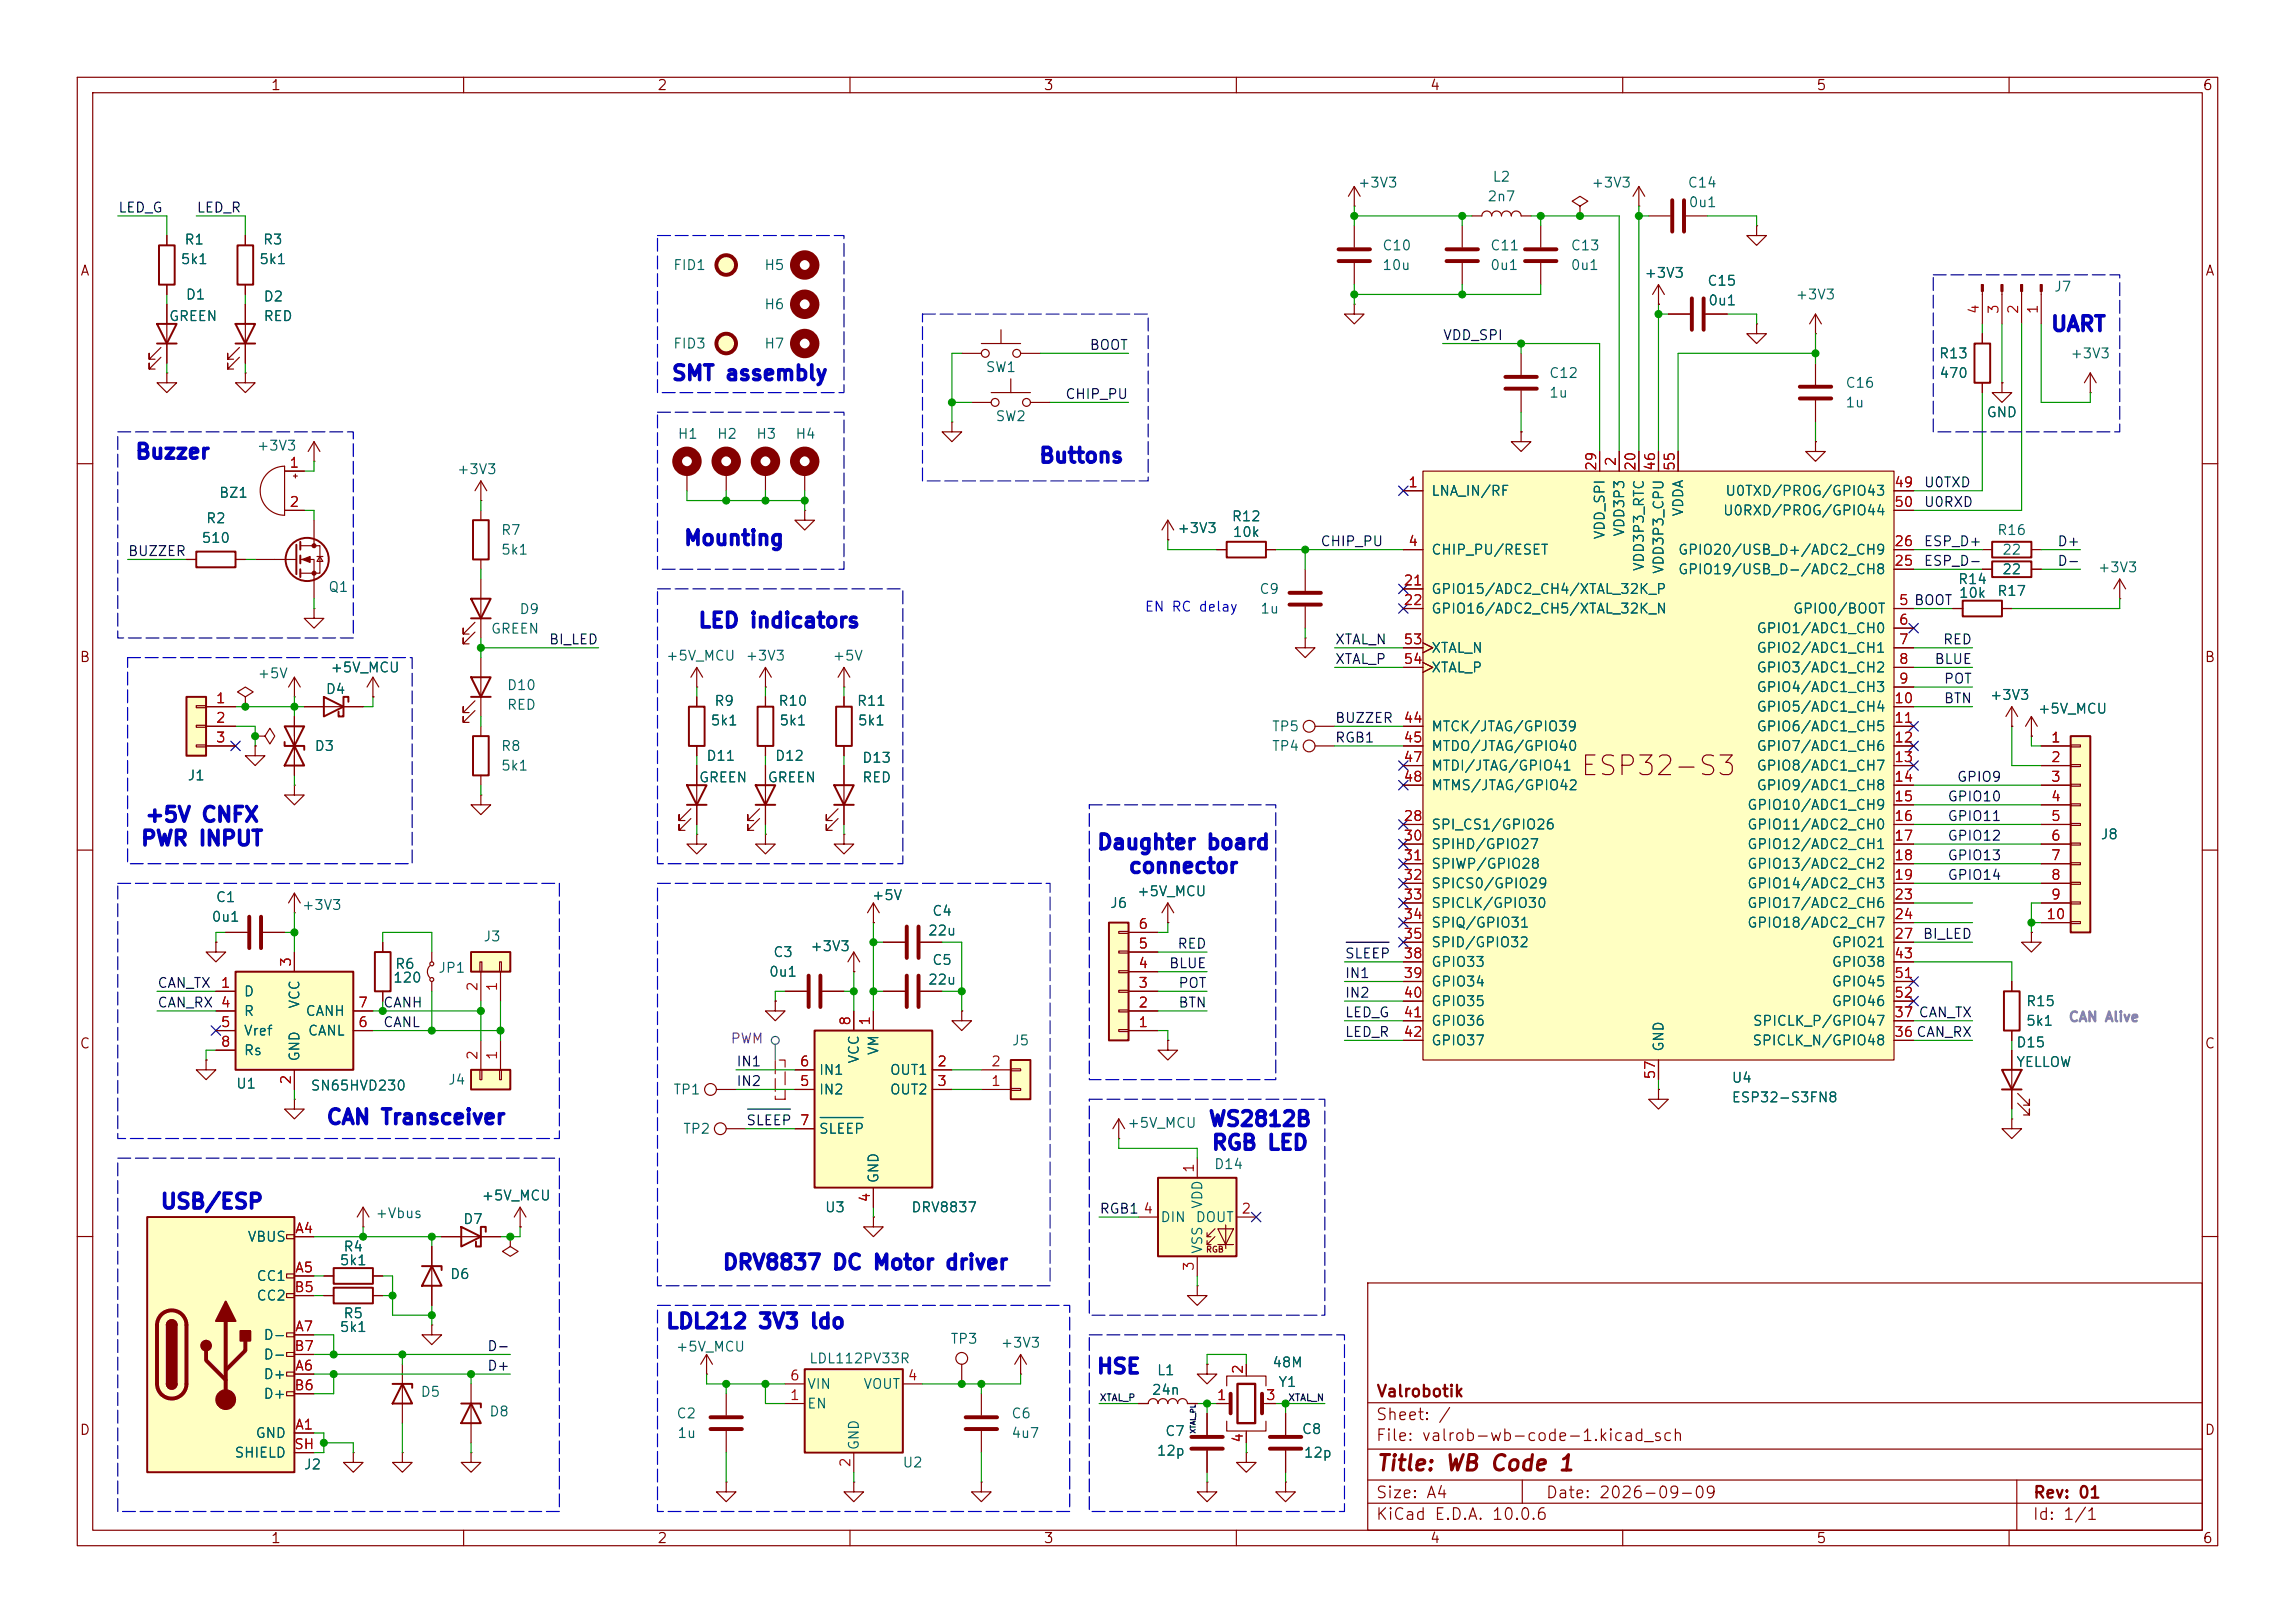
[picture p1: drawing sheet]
<svg xmlns="http://www.w3.org/2000/svg" width="297mm" height="210mm" viewBox="0 0 297 210" stroke-linecap="round" stroke-linejoin="round" font-family="sans-serif">
<defs><g id="words">
<text font-size="2.5" fill="#840000" x="204.3" y="101">ESP32-S3</text>
<text font-size="2" fill="#840000" x="178" y="190.8">Title: WB Code 1</text>
<g font-size="1.9" fill="#0000c2">
<text x="265.3" y="43.3">UART</text>
<text x="86.8" y="49.7">SMT assembly</text>
<text x="17.4" y="59.9">Buzzer</text>
<text x="134.4" y="60.4">Buttons</text>
<text x="88.4" y="71">Mounting</text>
<text x="90.3" y="81.7">LED indicators</text>
<text x="18.7" y="106.8">+5V CNFX</text>
<text x="18.1" y="109.9">PWR INPUT</text>
<text x="141.9" y="110.4">Daughter board</text>
<text x="145.9" y="113.5">connector</text>
<text x="42.1" y="146">CAN Transceiver</text>
<text x="156.3" y="146.2">WS2812B</text>
<text x="156.7" y="149.3">RGB LED</text>
<text x="20.7" y="156.9">USB/ESP</text>
<text x="93.4" y="164.8">DRV8837 DC Motor driver</text>
<text x="86.1" y="172.4">LDL212 3V3 ldo</text>
<text x="141.8" y="178.2">HSE</text>
</g>
<g font-size="1.5" fill="#840000">
<text x="178" y="184.1">Sheet: /</text>
<text x="178" y="181.1">Valrobotik</text>
<text x="178" y="186.8">File: valrob-wb-code-1.kicad_sch</text>
<text x="178" y="197">KiCad E.D.A. 10.0.6</text>
<text x="178" y="194.2">Size: A4</text>
<text x="200" y="194.2">Date: 2026-09-09</text>
<text x="263" y="197">Id: 1/1</text>
<text x="263" y="194.2">Rev: 01</text>
</g>
<g font-size="1.3" fill="#840000">
<text x="35" y="12">1</text>
<text x="85" y="12">2</text>
<text x="135" y="12">3</text>
<text x="185" y="12">4</text>
<text x="235" y="12">5</text>
<text x="285" y="12">6</text>
<text x="10.3" y="36">A</text>
<text x="285.3" y="36">A</text>
<text x="10.2" y="86">B</text>
<text x="285.2" y="86">B</text>
<text x="10.2" y="136">C</text>
<text x="285.2" y="136">C</text>
<text x="10.2" y="186">D</text>
<text x="285.2" y="186">D</text>
<text x="35" y="200">1</text>
<text x="85" y="200">2</text>
<text x="135" y="200">3</text>
<text x="185" y="200">4</text>
<text x="235" y="200">5</text>
<text x="285" y="200">6</text>
</g>
<g font-size="1.3" fill="#006464">
<text x="193.1" y="23.8">L2</text>
<text x="175.6" y="24.6">+3V3</text>
<text x="192.4" y="26.4">2n7</text>
<text x="205.9" y="24.6">+3V3</text>
<text x="218.3" y="24.6">C14</text>
<text x="218.4" y="27.1">0u1</text>
<text x="23.3" y="34.5">5k1</text>
<text x="23.8" y="32">R1</text>
<text x="33.5" y="34.5">5k1</text>
<text x="33.9" y="32">R3</text>
<text x="87" y="35.3">FID1</text>
<text x="98.8" y="35.3">H5</text>
<text x="178.8" y="32.7">C10</text>
<text x="178.8" y="35.3">10u</text>
<text x="192.8" y="32.7">C11</text>
<text x="192.8" y="35.3">0u1</text>
<text x="203.2" y="32.7">C13</text>
<text x="203.2" y="35.3">0u1</text>
<text x="21.8" y="41.9">GREEN</text>
<text x="24" y="39.1">D1</text>
<text x="34" y="39.3">D2</text>
<text x="34" y="41.9">RED</text>
<text x="98.8" y="40.3">H6</text>
<text x="212.7" y="36.3">+3V3</text>
<text x="220.9" y="37.3">C15</text>
<text x="221" y="39.8">0u1</text>
<text x="232.3" y="39.1">+3V3</text>
<text x="265.7" y="38">J7</text>
<text x="87" y="45.4">FID3</text>
<text x="98.8" y="45.4">H7</text>
<text x="250.8" y="46.7">R13</text>
<text x="267.8" y="46.7">+3V3</text>
<text x="127.5" y="48.5">SW1</text>
<text x="200.4" y="49.2">C12</text>
<text x="200.4" y="51.8">1u</text>
<text x="238.7" y="50.5">C16</text>
<text x="238.7" y="53">1u</text>
<text x="250.9" y="49.2">470</text>
<text x="33.1" y="58.6">+3V3</text>
<text x="87.6" y="57.1">H1</text>
<text x="92.7" y="57.1">H2</text>
<text x="97.8" y="57.1">H3</text>
<text x="102.9" y="57.1">H4</text>
<text x="128.7" y="54.8">SW2</text>
<text x="257" y="54.3">GND</text>
<text x="28.3" y="64.7">BZ1</text>
<text x="59.1" y="61.7">+3V3</text>
<text x="185.1" y="64.5">LNA_IN/RF</text>
<text x="223.2" y="64.5">U0TXD/PROG/GPIO43</text>
<text x="26" y="70.6">510</text>
<text x="26.6" y="68">R2</text>
<text x="64.8" y="69.5">R7</text>
<text x="152.3" y="69.3">+3V3</text>
<text x="159.3" y="67.8">R12</text>
<text x="159.4" y="69.8">10k</text>
<text x="208" y="69.9" transform="rotate(-90 208 69.9)">VDD_SPI</text>
<text x="210.5" y="69.5" transform="rotate(-90 210.5 69.5)">VDD3P3</text>
<text x="218.1" y="66.9" transform="rotate(-90 218.1 66.9)">VDDA</text>
<text x="222.9" y="67">U0RXD/PROG/GPIO44</text>
<text x="258.4" y="69.5">R16</text>
<text x="42.4" y="76.9">Q1</text>
<text x="64.8" y="72.1">5k1</text>
<text x="162.9" y="77.2">C9</text>
<text x="185.1" y="72.1">CHIP_PU/RESET</text>
<text x="185.1" y="77.2">GPIO15/ADC2_CH4/XTAL_32K_P</text>
<text x="213.1" y="74" transform="rotate(-90 213.1 74)">VDD3P3_RTC</text>
<text x="215.6" y="74.4" transform="rotate(-90 215.6 74.4)">VDD3P3_CPU</text>
<text x="217.1" y="74.6">GPIO19/USB_D-/ADC2_CH8</text>
<text x="217.1" y="72.1">GPIO20/USB_D+/ADC2_CH9</text>
<text x="253.3" y="75.9">R14</text>
<text x="253.4" y="77.7">10k</text>
<text x="258.4" y="77.4">R17</text>
<text x="259" y="74.6">22</text>
<text x="259" y="72.1">22</text>
<text x="271.4" y="74.4">+3V3</text>
<text x="63.4" y="82.3">GREEN</text>
<text x="67.1" y="79.8">D9</text>
<text x="163" y="79.7">1u</text>
<text x="185.1" y="79.7">GPIO16/ADC2_CH5/XTAL_32K_N</text>
<text x="227.2" y="82.2">GPIO1/ADC1_CH0</text>
<text x="232" y="79.7">GPIO0/BOOT</text>
<text x="33.2" y="88.1">+5V</text>
<text x="42.7" y="87.3">+5V_MCU</text>
<text x="65.5" y="89.6">D10</text>
<text x="86.1" y="85.8">+5V_MCU</text>
<text x="96.4" y="85.8">+3V3</text>
<text x="107.7" y="85.8">+5V</text>
<text x="185.1" y="84.8">XTAL_N</text>
<text x="185.1" y="87.3">XTAL_P</text>
<text x="227.2" y="84.8">GPIO2/ADC1_CH1</text>
<text x="227.2" y="87.3">GPIO3/ADC1_CH2</text>
<text x="227.2" y="89.9">GPIO4/ADC1_CH3</text>
<text x="42.1" y="90.1">D4</text>
<text x="65.5" y="92.1">RED</text>
<text x="91.9" y="94.2">5k1</text>
<text x="92.4" y="91.6">R9</text>
<text x="100.6" y="91.6">R10</text>
<text x="100.8" y="94.2">5k1</text>
<text x="110.8" y="91.6">R11</text>
<text x="110.9" y="94.2">5k1</text>
<text x="164.5" y="94.9">TP5</text>
<text x="185.1" y="94.9">MTCK/JTAG/GPIO39</text>
<text x="227.2" y="92.4">GPIO5/ADC1_CH4</text>
<text x="227.2" y="94.9">GPIO6/ADC1_CH5</text>
<text x="257.4" y="90.9">+3V3</text>
<text x="263.7" y="92.7">+5V_MCU</text>
<text x="24.2" y="101.3">J1</text>
<text x="40.6" y="97.5">D3</text>
<text x="64.8" y="97.5">R8</text>
<text x="64.8" y="100">5k1</text>
<text x="90.4" y="101.5">GREEN</text>
<text x="91.3" y="98.8">D11</text>
<text x="99.3" y="101.5">GREEN</text>
<text x="100.2" y="98.8">D12</text>
<text x="111.5" y="99">D13</text>
<text x="111.5" y="101.5">RED</text>
<text x="164.5" y="97.5">TP4</text>
<text x="185.1" y="97.5">MTDO/JTAG/GPIO40</text>
<text x="185.1" y="100">MTDI/JTAG/GPIO41</text>
<text x="227.2" y="97.5">GPIO7/ADC1_CH6</text>
<text x="227.2" y="100">GPIO8/ADC1_CH7</text>
<text x="185.1" y="107.6">SPI_CS1/GPIO26</text>
<text x="185.1" y="102.6">MTMS/JTAG/GPIO42</text>
<text x="226" y="105.1">GPIO10/ADC1_CH9</text>
<text x="226" y="107.6">GPIO11/ADC2_CH0</text>
<text x="227.2" y="102.6">GPIO9/ADC1_CH8</text>
<text x="185.1" y="110.2">SPIHD/GPIO27</text>
<text x="185.1" y="112.7">SPIWP/GPIO28</text>
<text x="226" y="110.2">GPIO12/ADC2_CH1</text>
<text x="226" y="112.7">GPIO13/ADC2_CH2</text>
<text x="271.8" y="108.9">J8</text>
<text x="27.3" y="119.6">0u1</text>
<text x="27.8" y="117">C1</text>
<text x="39" y="118.1">+3V3</text>
<text x="112.7" y="116.8">+5V</text>
<text x="120.6" y="118.8">C4</text>
<text x="143.6" y="117.8">J6</text>
<text x="147.1" y="116.3">+5V_MCU</text>
<text x="185.1" y="115.3">SPICS0/GPIO29</text>
<text x="185.1" y="117.8">SPICLK/GPIO30</text>
<text x="226" y="115.3">GPIO14/ADC2_CH3</text>
<text x="226" y="117.8">GPIO17/ADC2_CH6</text>
<text x="51" y="125.7">R6</text>
<text x="62.5" y="122.1">J3</text>
<text x="100" y="124.2">C3</text>
<text x="104.8" y="123.4">+3V3</text>
<text x="120" y="121.4">22u</text>
<text x="120.6" y="125.2">C5</text>
<text x="185.1" y="120.3">SPIQ/GPIO31</text>
<text x="185.1" y="122.9">SPID/GPIO32</text>
<text x="185.1" y="125.4">GPIO33</text>
<text x="226" y="120.3">GPIO18/ADC2_CH7</text>
<text x="237" y="122.9">GPIO21</text>
<text x="237" y="125.4">GPIO38</text>
<text x="31.5" y="129.2">D</text>
<text x="31.5" y="131.8">R</text>
<text x="39.1" y="130.6" transform="rotate(-90 39.1 130.6)">VCC</text>
<text x="39.5" y="131.8">CANH</text>
<text x="50.8" y="127.5">120</text>
<text x="56.6" y="126.2">JP1</text>
<text x="99.4" y="126.7">0u1</text>
<text x="120" y="127.7">22u</text>
<text x="185.1" y="128">GPIO34</text>
<text x="185.1" y="130.5">GPIO35</text>
<text x="237" y="128">GPIO45</text>
<text x="237" y="130.5">GPIO46</text>
<text x="262.1" y="130.5">R15</text>
<text x="31.5" y="134.3">Vref</text>
<text x="31.5" y="136.9">Rs</text>
<text x="39.1" y="137.4" transform="rotate(-90 39.1 137.4)">GND</text>
<text x="39.8" y="134.3">CANL</text>
<text x="111.5" y="137.7" transform="rotate(-90 111.5 137.7)">VCC</text>
<text x="114" y="136.6" transform="rotate(-90 114 136.6)">VM</text>
<text x="130.9" y="135.6">J5</text>
<text x="185.1" y="133">GPIO36</text>
<text x="185.1" y="135.6">GPIO37</text>
<text x="215.6" y="136.2" transform="rotate(-90 215.6 136.2)">GND</text>
<text x="226.7" y="135.6">SPICLK_N/GPIO48</text>
<text x="226.8" y="133">SPICLK_P/GPIO47</text>
<text x="260.8" y="135.8">D15</text>
<text x="262.1" y="133">5k1</text>
<text x="30.5" y="141.2">U1</text>
<text x="40.1" y="141.4">SN65HVD230</text>
<text x="57.9" y="140.7">J4</text>
<text x="87" y="141.9">TP1</text>
<text x="105.9" y="141.9">IN2</text>
<text x="105.9" y="139.4">IN1</text>
<text x="115.1" y="139.4">OUT1</text>
<text x="115.1" y="141.9">OUT2</text>
<text x="224" y="140.4">U4</text>
<text x="224" y="142.9">ESP32-S3FN8</text>
<text x="260.8" y="138.4">YELLOW</text>
<text x="88.3" y="147">TP2</text>
<text x="105.9" y="147">SLEEP</text>
<text x="145.8" y="146.3">+5V_MCU</text>
<text x="62.2" y="155.6">+5V_MCU</text>
<text x="114" y="153.2" transform="rotate(-90 114 153.2)">GND</text>
<text x="157" y="151.6">D14</text>
<text x="32" y="161">VBUS</text>
<text x="48.5" y="157.9">+Vbus</text>
<text x="59.8" y="158.7">D7</text>
<text x="106.7" y="157.2">U3</text>
<text x="117.8" y="157.2">DRV8837</text>
<text x="150.1" y="158.4">DIN</text>
<text x="154.6" y="158.4">DOUT</text>
<text x="155.9" y="156.5" transform="rotate(-90 155.9 156.5)">VDD</text>
<text x="33.1" y="166.1">CC1</text>
<text x="43.9" y="164">5k1</text>
<text x="44.4" y="162.3">R4</text>
<text x="58.2" y="165.8">D6</text>
<text x="155.9" y="162.3" transform="rotate(-90 155.9 162.3)">VSS</text>
<text x="33.1" y="168.6">CC2</text>
<text x="34" y="173.7">D-</text>
<text x="43.9" y="172.7">5k1</text>
<text x="44.4" y="170.9">R5</text>
<text x="34" y="178.8">D+</text>
<text x="34" y="176.2">D-</text>
<text x="87.4" y="175.2">+5V_MCU</text>
<text x="104.6" y="176.7">LDL112PV33R</text>
<text x="122.9" y="174.2">TP3</text>
<text x="129.4" y="174.7">+3V3</text>
<text x="149.6" y="178.3">L1</text>
<text x="164.6" y="177.2">48M</text>
<text x="165.3" y="179.8">Y1</text>
<text x="34" y="181.3">D+</text>
<text x="54.3" y="181">D5</text>
<text x="63.2" y="183.6">D8</text>
<text x="87.5" y="183.8">C2</text>
<text x="104.4" y="182.6">EN</text>
<text x="104.4" y="180">VIN</text>
<text x="111.6" y="180">VOUT</text>
<text x="130.8" y="183.8">C6</text>
<text x="149" y="180.8">24n</text>
<text x="168.4" y="185.9">C8</text>
<text x="30.3" y="188.9">SHIELD</text>
<text x="33" y="186.4">GND</text>
<text x="39.2" y="190.4">J2</text>
<text x="87.6" y="186.4">1u</text>
<text x="111.5" y="187.7" transform="rotate(-90 111.5 187.7)">GND</text>
<text x="116.7" y="190.2">U2</text>
<text x="130.8" y="186.4">4u7</text>
<text x="149.6" y="188.7">12p</text>
<text x="150.7" y="186.1">C7</text>
<text x="168.6" y="188.9">12p</text>
</g>
<g font-size="1.3" fill="#0f0f0f">
<text x="15.2" y="27.8">LED_G</text>
<text x="25.4" y="27.8">LED_R</text>
<text x="140.9" y="45.6">BOOT</text>
<text x="186.7" y="44.3">VDD_SPI</text>
<text x="137.8" y="51.9">CHIP_PU</text>
<text x="248.9" y="65.9">U0RXD</text>
<text x="248.9" y="63.4">U0TXD</text>
<text x="170.8" y="71">CHIP_PU</text>
<text x="248.9" y="71">ESP_D+</text>
<text x="266.2" y="71">D+</text>
<text x="16.5" y="72.3">BUZZER</text>
<text x="248.9" y="73.5">ESP_D-</text>
<text x="266.2" y="73.5">D-</text>
<text x="71" y="83.7">BI_LED</text>
<text x="172.7" y="83.7">XTAL_N</text>
<text x="251.4" y="83.7">RED</text>
<text x="172.7" y="86.2">XTAL_P</text>
<text x="250.3" y="86.2">BLUE</text>
<text x="251.5" y="88.8">POT</text>
<text x="172.7" y="93.9">BUZZER</text>
<text x="251.5" y="91.3">BTN</text>
<text x="172.7" y="96.4">RGB1</text>
<text x="253.2" y="101.5">GPIO9</text>
<text x="252" y="104">GPIO10</text>
<text x="252" y="106.6">GPIO11</text>
<text x="252" y="109.1">GPIO12</text>
<text x="252" y="111.6">GPIO13</text>
<text x="252" y="114.2">GPIO14</text>
<text x="151.2" y="125.6">BLUE</text>
<text x="152.3" y="123.1">RED</text>
<text x="174" y="124.3">SLEEP</text>
<text x="248.8" y="121.8">BI_LED</text>
<text x="20.3" y="128.1">CAN_TX</text>
<text x="20.3" y="130.7">CAN_RX 4</text>
<text x="49.5" y="130.7">CANH</text>
<text x="152.4" y="128.1">POT</text>
<text x="152.4" y="130.7">BTN</text>
<text x="174" y="126.9">IN1</text>
<text x="174" y="132">LED_G</text>
<text x="174" y="129.4">IN2</text>
<text x="49.5" y="133.2">CANL</text>
<text x="174" y="134.5">LED_R</text>
<text x="95.2" y="138.3">IN1</text>
<text x="95.2" y="140.8">IN2</text>
<text x="96.5" y="145.9">SLEEP</text>
<text x="142.2" y="157.4">RGB1</text>
<text x="63" y="177.7">D+</text>
<text x="63" y="175.1">D-</text>
</g>
<g font-size="1.3" fill="#a90000">
<text x="256.4" y="40.7" transform="rotate(-90 256.4 40.7)">4</text>
<text x="258.9" y="40.7" transform="rotate(-90 258.9 40.7)">3</text>
<text x="261.5" y="40.7" transform="rotate(-90 261.5 40.7)">2</text>
<text x="264" y="40.7" transform="rotate(-90 264 40.7)">1</text>
<text x="37.4" y="60.8">1</text>
<text x="37.4" y="65.9">2</text>
<text x="182.1" y="63.4">1</text>
<text x="206.9" y="61" transform="rotate(-90 206.9 61)">29</text>
<text x="209.4" y="60.4" transform="rotate(-90 209.4 60.4)">2</text>
<text x="212" y="61" transform="rotate(-90 212 61)">20</text>
<text x="214.5" y="61" transform="rotate(-90 214.5 61)">46</text>
<text x="217" y="61" transform="rotate(-90 217 61)">55</text>
<text x="245" y="63.4">49</text>
<text x="245" y="65.9">50</text>
<text x="182.1" y="71">4</text>
<text x="245" y="71">26</text>
<text x="181.5" y="76.1">21</text>
<text x="245" y="73.5">25</text>
<text x="181.5" y="78.6">22</text>
<text x="181.5" y="83.7">53</text>
<text x="245.6" y="78.6">5 BOOT</text>
<text x="245.6" y="81.1">6</text>
<text x="245.6" y="83.7">7</text>
<text x="245.6" y="78.6">5</text>
<text x="181.5" y="86.2">54</text>
<text x="245.6" y="86.2">8</text>
<text x="245.6" y="88.8">9</text>
<text x="27.8" y="91.3">1</text>
<text x="27.8" y="93.8">2</text>
<text x="181.5" y="93.8">44</text>
<text x="245" y="91.3">10</text>
<text x="245" y="93.8">11</text>
<text x="27.8" y="96.4">3</text>
<text x="181.5" y="96.4">45</text>
<text x="181.5" y="98.9">47</text>
<text x="181.5" y="101.5">48</text>
<text x="245" y="96.4">12</text>
<text x="245" y="98.9">13</text>
<text x="245" y="101.5">14</text>
<text x="265.3" y="96.4">1</text>
<text x="265.3" y="98.9">2</text>
<text x="265.3" y="101.5">3</text>
<text x="181.5" y="106.5">28</text>
<text x="245" y="104">15</text>
<text x="245" y="106.5">16</text>
<text x="265.3" y="104">4</text>
<text x="265.3" y="106.5">5</text>
<text x="181.5" y="109.1">30</text>
<text x="181.5" y="111.6">31</text>
<text x="245" y="109.1">17</text>
<text x="245" y="111.6">18</text>
<text x="265.3" y="109.1">6</text>
<text x="265.3" y="111.6">7</text>
<text x="181.5" y="114.2">32</text>
<text x="181.5" y="116.7">33</text>
<text x="181.5" y="119.2">34</text>
<text x="245" y="114.2">19</text>
<text x="245" y="116.7">23</text>
<text x="245" y="119.2">24</text>
<text x="264.7" y="119.2">10</text>
<text x="265.3" y="114.2">8</text>
<text x="265.3" y="116.7">9</text>
<text x="38" y="125.2" transform="rotate(-90 38 125.2)">3</text>
<text x="147.2" y="125.6">4</text>
<text x="147.2" y="123.1">5</text>
<text x="147.2" y="120.5">6</text>
<text x="181.5" y="121.8">35</text>
<text x="181.5" y="124.3">38</text>
<text x="245" y="121.8">27</text>
<text x="245" y="124.3">43</text>
<text x="28.5" y="128.1">1</text>
<text x="28.5" y="130.7">4</text>
<text x="46.3" y="130.7">7</text>
<text x="62.1" y="128.4" transform="rotate(-90 62.1 128.4)">2</text>
<text x="64.6" y="128.4" transform="rotate(-90 64.6 128.4)">1</text>
<text x="147.2" y="130.7">2</text>
<text x="147.2" y="128.1">3</text>
<text x="181.5" y="126.9">39</text>
<text x="181.5" y="129.4">40</text>
<text x="181.5" y="131.9">41</text>
<text x="245" y="131.9">37 CAN_TX</text>
<text x="245" y="126.9">51</text>
<text x="245" y="129.4">52</text>
<text x="245" y="131.9">37</text>
<text x="28.5" y="133.2">5</text>
<text x="28.5" y="135.8">8</text>
<text x="46.3" y="133.2">6</text>
<text x="62.1" y="137.3" transform="rotate(-90 62.1 137.3)">2</text>
<text x="64.6" y="137.3" transform="rotate(-90 64.6 137.3)">1</text>
<text x="110.4" y="132.8" transform="rotate(-90 110.4 132.8)">8</text>
<text x="112.9" y="132.8" transform="rotate(-90 112.9 132.8)">1</text>
<text x="147.2" y="133.2">1</text>
<text x="181.5" y="134.5">42</text>
<text x="245" y="134.5">36 CAN_RX</text>
<text x="245" y="134.5">36</text>
<text x="38" y="140.4" transform="rotate(-90 38 140.4)">2</text>
<text x="103.4" y="140.8">5</text>
<text x="103.4" y="138.3">6</text>
<text x="121.2" y="138.3">2</text>
<text x="121.2" y="140.8">3</text>
<text x="128.2" y="140.8">1</text>
<text x="128.2" y="138.3">2</text>
<text x="214.5" y="139.8" transform="rotate(-90 214.5 139.8)">57</text>
<text x="103.4" y="145.9">7</text>
<text x="112.9" y="155.7" transform="rotate(-90 112.9 155.7)">4</text>
<text x="154.8" y="151.9" transform="rotate(-90 154.8 151.9)">1</text>
<text x="38.1" y="159.9">A4</text>
<text x="147.9" y="157.3">4</text>
<text x="160.6" y="157.3">2</text>
<text x="38" y="167.5">B5</text>
<text x="38.1" y="165">A5</text>
<text x="154.8" y="164.6" transform="rotate(-90 154.8 164.6)">3</text>
<text x="38.1" y="172.6">A7</text>
<text x="38" y="175.1">B7</text>
<text x="38.1" y="177.7">A6</text>
<text x="102.1" y="178.9">6</text>
<text x="117.4" y="178.9">4</text>
<text x="161.2" y="177.9" transform="rotate(-90 161.2 177.9)">2</text>
<text x="38" y="180.2">B6</text>
<text x="38.1" y="185.3">A1</text>
<text x="102.1" y="181.5">1</text>
<text x="157.4" y="181.5">1</text>
<text x="163.7" y="181.5">3</text>
<text x="38" y="187.8">SH</text>
<text x="110.4" y="190" transform="rotate(-90 110.4 190)">2</text>
<text x="161.2" y="186.8" transform="rotate(-90 161.2 186.8)">4</text>
</g>
<text font-size="1.3" fill="#0000c2" x="148.1" y="79.5">EN RC delay</text>
<text font-size="1.3" fill="#840084" x="94.5" y="135.3">PWM</text>
<text font-size="1.3" fill="#848484" x="267.6" y="132.5">CAN Alive</text>
<g font-size=".9" fill="#0f0f0f">
<text x="142.3" y="181.5">XTAL_P</text>
<text x="166.6" y="181.5">XTAL_N</text>
</g>
<text font-size=".8" fill="#840000" x="156" y="162.2">RGB</text>
<text font-size=".6" fill="#0f0f0f" x="154.9" y="185.6" transform="rotate(-90 154.9 185.6)">XTAL_PL</text>
</g></defs>
<g fill="none" stroke="#840000" stroke-width=".15">
<path d="M10 10h277v190h-277zM12 12h273v186h-273zM60 10v2M110 10v2M160 10v2M210 10v2M260 10v2M10 60h2M285 60h2M10 110h2M285 110h2M101.6 128.3h2.8"/>
<path d="M106.4 128.3h2.8M110.5 125.7h.1M110.5 123.2l-.8 1.3M110.5 123.2l.8 1.3M110.5 123.2v2.5M10 160h2M177 166h108v32h-108zM285 160h2M52.1 188v1.2h-1.3l1.3 1.3 1.2-1.3h-1.2M52.1 188h.1M60 198v2M110 198v2"/>
<path d="M160 198v2M177 194.5h108M177 191.5h108M177 187.5h108M177 181.5h108M197 191.5v3M210 198v2M260 198v2M261 191.5v6.5"/>
</g>
<path d="M104.6 126.2v4.1M106.2 126.2v4.1" fill="none" stroke="#840000" stroke-width=".51"/>
<path d="M130.8 137.2h2.5v5h-2.5z" fill="#ffffc2"/>
<path d="M130.8 137.2h2.5v5h-2.5z" fill="none" stroke="#840000" stroke-width=".25"/>
<g fill="none" stroke="#840000" stroke-width=".15">
<path d="M113 119.4h.1M113 116.8l-.7 1.3M113 116.8l.8 1.3M113 116.8v2.6M100.3 129.5v1.3h1.3l-1.3 1.3-1.2-1.3h1.2M100.3 129.5h.1M114.3 128.3h2.8M114.3 121.9h2.8M119.1 128.3h2.8M119.1 121.9h2.8M124.5 130.8v1.3h1.2l-1.2 1.3-1.3-1.3h1.3M124.5 130.8h.1"/>
<path d="M127 138.4h3.8M130.8 138.3h1.3v.3h-1.3zM92.7 141h2.5M94 146.1h2.5M127 141h3.8M130.8 140.8h1.3v.3h-1.3z"/>
<circle cx="91.9" cy="141" r=".76"/>
<circle cx="93.2" cy="146" r=".76"/>
</g>
<path d="M117.3 119.9v4.1M118.9 119.9v4.1M117.3 126.2v4.1M118.9 126.2v4.1" fill="none" stroke="#840000" stroke-width=".51"/>
<path d="M19 157.5h19.1v33h-19.1z" fill="#ffffc2"/>
<g fill="none" stroke="#840000" stroke-width=".15">
<path d="M123.2 54.6v1.3h1.3l-1.3 1.3-1.3-1.3h1.3M123.2 54.6h.1M124.5 45.7h2.5M125.7 52.1h2.6M127 44.5h5.1M128.3 50.8h5M129.5 42.7v1.8M130.8 49v1.8M132.1 45.7h2.5M133.3 52.1h2.6M151.1 69.9h.1M151.1 67.3l-.7 1.3"/>
<path d="M151.1 67.3l.8 1.3M151.1 67.3v2.6M157.5 71.1h1.2M163.8 71.1h1.3M37.1 159.8h1v.5h-1zM47 158.8h.1M47 156.2l.8 1.3M47 156.2l-.8 1.3M47 156.2v2.6M67.3 158.8h.1M67.3 156.2l.8 1.3M67.3 156.2l-.8 1.3"/>
<path d="M67.3 156.2v2.6M113 157.5v1.3h1.3l-1.3 1.2-1.2-1.2h1.2M113 157.5h.1M37.1 164.8h1v.6h-1zM37.1 167.4h1v.5h-1zM37.1 172.5h1v.5h-1zM37.1 175h1v.5h-1zM37.1 177.5h1v.6h-1zM38.1 160h2.5M38.1 165.1h2.5M38.1 177.8h2.5M38.1 172.7h2.5"/>
<path d="M38.1 167.6h2.5M38.1 175.3h2.5M41.9 165.1h1.3M41.9 167.6h1.3M48.3 165.1h1.2M48.3 167.6h1.2M55.9 171.5v1.2h-1.3l1.3 1.3 1.2-1.3h-1.2M55.9 171.5h.1M55.9 161.3v7.6M57.1 160h7.7M61 179.1v7.6M66 160v1.3l1.1 .6-1.1 .7-1-.7 1-.6"/>
<path d="M66 160h.1M37.1 180.1h1v.5h-1zM38.1 185.4h2.5M38.1 180.3h2.5M38.1 188h2.5M45.7 188v1.2h-1.3l1.3 1.3 1.3-1.3h-1.3M45.7 188h.1M61 188v1.2h-1.3l1.3 1.3 1.2-1.3h-1.2M61 188h.1"/>
<circle cx="127.5" cy="45.7" r=".51"/>
<circle cx="128.8" cy="52.1" r=".51"/>
<circle cx="131.6" cy="45.7" r=".51"/>
<circle cx="132.8" cy="52.1" r=".51"/>
</g>
<path d="M158.7 70.1h5.1v2h-5.1zM19 157.5h19.1v33h-19.1zM59.7 158.8l2.5 1.2-2.5 1.3zM62.9 159.4v-.6h-.7v2.5h-.6v-.6M21.6 171.5a.64 .64 0 0 1 .6-.7 .64 .64 0 0 1 .7 .7M21.6 179.1a.64 .64 0 0 0 .6 .6 .64 .64 0 0 0 .7-.6M43.2 164.1h5.1v2h-5.1zM43.2 166.6h5.1v2.1h-5.1zM54.6 163.8h2.5v.5M55.9 163.8l1.2 2.6h-2.5zM59.7 181.6h2.5v.5M61 181.6l1.2 2.6h-2.5z" fill="none" stroke="#840000" stroke-width=".25"/>
<path d="M20.9 170.1a1.9 1.9 0 0 1 2-.4 1.9 1.9 0 0 1 1.2 1.8v7.6a1.91 1.91 0 0 1-1.9 1.9 1.91 1.91 0 0 1-1.9-1.9v-7.6a1.9 1.9 0 0 1 .6-1.4zM26.7 174.8v1.2l2.5 2.6M29.2 170.9v10.2M31.7 173.5v1.3l-2.5 2.5" fill="none" stroke="#840000" stroke-width=".51"/>
<g fill="#840000" stroke="#840000" stroke-width=".25">
<path d="M21.6 171.5h1.3v7.6h-1.3z"/>
<path d="M21.8 171a.64 .64 0 0 1 .7-.1 .64 .64 0 0 1 .4 .6h-1.3z"/>
<path d="M21.6 179.1h1.3a.64 .64 0 0 1-.7 .6 .64 .64 0 0 1-.6-.6z"/>
<path d="M29.2 168.4l1.3 2.5h-2.6z"/>
<path d="M31.1 172.2h1.3v1.3h-1.3z"/>
<circle cx="26.7" cy="174.1" r=".63"/>
</g>
<circle cx="29.2" cy="181.1" r="1.27" fill="#840000" stroke="#840000" stroke-width=".15"/>
<path d="M143.5 119.4h2.5v15.2h-2.5z" fill="#ffffc2"/>
<path d="M255.5 44.5h2.1v5h-2.1zM143.5 119.4h2.5v15.2h-2.5z" fill="none" stroke="#840000" stroke-width=".25"/>
<g fill="none" stroke="#840000" stroke-width=".15">
<path d="M227.3 29.2v1.3h1.3l-1.3 1.3-1.2-1.3h1.2M227.3 29.2h.1M256.5 37.7v4.2M259.1 37.7v4.2M261.6 37.7v4.2M264.2 37.7v4.2M215.9 40.6h2.8M220.7 40.6h2.8M227.3 41.9v1.3h1.3l-1.3 1.3-1.2-1.3h1.2M227.3 41.9h.1M234.9 57.2v1.2h1.3l-1.3 1.3-1.2-1.3h1.2M234.9 57.2h.1"/>
<path d="M234.9 43.2h.1M234.9 40.6l-.7 1.3M234.9 40.6l.8 1.3M234.9 40.6v2.6M234.9 47v2.8M234.9 51.8v2.8M256.5 43.2v1.3M256.5 49.5v1.3M259.1 49.5v1.3h1.2l-1.2 1.3-1.3-1.3h1.3M259.1 49.5h.1M270.5 50.8h.1M270.5 48.3l-.8 1.2"/>
<path d="M270.5 48.3l.8 1.2M270.5 48.3v2.5M151.1 119.4h.1M151.1 116.8l.8 1.3M151.1 116.8l-.7 1.3M151.1 116.8v2.6M144.8 133.2h1.2v.3h-1.2zM144.8 130.7h1.2v.2h-1.2zM144.8 128.1h1.2v.3h-1.2zM144.8 125.6h1.2v.3h-1.2zM144.8 123.1h1.2v.2h-1.2zM144.8 120.5h1.2v.3h-1.2z"/>
<path d="M146 133.4h3.9M146 130.8h3.9M146 128.3h3.9M146 125.7h3.9M146 123.2h3.9M146 120.7h3.9M151.1 134.6v1.3h1.3l-1.3 1.3-1.2-1.3h1.2M151.1 134.6h.1M144.8 147.3h.1M144.8 144.8l.7 1.3M144.8 144.8l-.8 1.3M144.8 144.8v2.5"/>
<path d="M91.4 177.8h.1M91.4 175.3l.8 1.2M91.4 175.3l-.7 1.2M91.4 175.3v2.5M124.5 176.5v2.6M132.1 177.8h.1M132.1 175.3l-.8 1.2M132.1 175.3l.7 1.2M132.1 175.3v2.5M94 191.8v1.2h1.2l-1.2 1.3-1.3-1.3h1.3M94 191.8h.1M94 180.3v2.8"/>
<path d="M94 185.2v2.8M110.5 191.8v1.2h1.3l-1.3 1.3-1.3-1.3h1.3M110.5 191.8h.1M127 191.8v1.2h1.3l-1.3 1.3-1.3-1.3h1.3M127 191.8h.1"/>
<circle cx="124.5" cy="175.8" r=".76"/>
</g>
<g fill="#840000" stroke="#840000" stroke-width=".15">
<path d="M264 36.8h.3v.9h-.3z"/>
<path d="M261.5 36.8h.2v.9h-.2z"/>
<path d="M259 36.8h.2v.9h-.2z"/>
<path d="M256.4 36.8h.3v.9h-.3z"/>
</g>
<path d="M218.9 38.6v4.1M220.5 38.6v4.1M232.9 50h4.1M232.9 51.6h4.1M91.9 183.4h4.1M91.9 184.9h4.1" fill="none" stroke="#840000" stroke-width=".51"/>
<path d="M104.1 177.2h12.7v10.8h-12.7z" fill="#ffffc2"/>
<path d="M104.1 177.2h12.7v10.8h-12.7z" fill="none" stroke="#840000" stroke-width=".25"/>
<path d="M101.6 179.1h2.5M116.8 179.1h2.6M101.6 181.6h2.5M110.5 188v2.5M127 180.3v2.8M127 185.2v2.8" fill="none" stroke="#840000" stroke-width=".15"/>
<path d="M125 183.4h4M125 184.9h4" fill="none" stroke="#840000" stroke-width=".51"/>
<path d="M61 138.4h5v2.6h-5z" fill="#ffffc2"/>
<path d="M61 138.4h5v2.6h-5z" fill="none" stroke="#840000" stroke-width=".25"/>
<path d="M62.1 138.4h.3v1.3h-.3zM62.2 134.6v3.8M64.6 138.4h.3v1.3h-.3zM64.8 134.6v3.8" fill="none" stroke="#840000" stroke-width=".15"/>
<path d="M61 123.2h5v2.5h-5z" fill="#ffffc2"/>
<path d="M61 123.2h5v2.5h-5z" fill="none" stroke="#840000" stroke-width=".25"/>
<g fill="none" stroke="#840000" stroke-width=".15">
<path d="M55.6 125a1.08 1.08 0 0 0 0 1.5M55.9 123.2v1.3M55.9 127v1.3M62.1 124.5h.3v1.2h-.3zM62.2 125.7v3.8M64.6 124.5h.3v1.2h-.3zM64.8 125.7v3.8"/>
<circle cx="55.9" cy="126.7" r=".25"/>
<circle cx="55.9" cy="124.7" r=".25"/>
</g>
<path d="M30.5 125.7h15.2v12.7h-15.2z" fill="#ffffc2"/>
<path d="M30.5 125.7h15.2v12.7h-15.2zM48.5 123.2h2v5.1h-2z" fill="none" stroke="#840000" stroke-width=".25"/>
<g fill="none" stroke="#840000" stroke-width=".15">
<path d="M38.1 118.1h.1M38.1 115.6v2.5M38.1 115.6l-.8 1.2M38.1 115.6l.8 1.2M26.7 137.2v1.2h1.2l-1.2 1.3-1.3-1.3h1.3M26.7 137.2h.1M27.9 121.9v1.3h1.3l-1.3 1.3-1.2-1.3h1.2M27.9 121.9h.1M27.9 128.3h2.6M27.9 130.8h2.6M27.9 133.4h2.6M27.9 135.9h2.6"/>
<path d="M29.2 120.7h2.8M34 120.7h2.8M38.1 123.2v2.5M38.1 138.4v2.6M45.7 130.8h2.6M45.7 133.4h2.6M49.5 121.9v1.3M49.5 128.3v1.2M38.1 142.2v1.3h1.3l-1.3 1.3-1.3-1.3h1.3M38.1 142.2h.1"/>
</g>
<path d="M32.3 118.6v4.1M33.8 118.6v4.1" fill="none" stroke="#840000" stroke-width=".51"/>
<path d="M105.4 133.4h15.2v20.3h-15.2z" fill="#ffffc2"/>
<g fill="none" stroke="#840000" stroke-width=".25">
<path d="M38.4 70.5v3.8M38.9 70.1v1M38.9 71.9v1M38.9 73.7v1M97.8 101.6h2.5l-1.2 2.5zM97.8 104.1h2.5M107.9 101.6h2.6l-1.3 2.5zM107.9 104.1h2.6M105.4 133.4h15.2v20.3h-15.2z"/>
<circle cx="39.8" cy="72.4" r="2.79"/>
</g>
<g fill="none" stroke="#840000" stroke-width=".15">
<path d="M33 72.4h5.4M38.9 70.6h2.5v3.6h-2.5M38.9 72.4h1.7v5.1M40.6 67.3v3.3M41 72h.8M41.4 72l.4 .6h-.8zM88.9 61v2.5M94 61v2.5M99.1 61v2.5M99.1 99.1v7.6M109.2 99.1v7.6M98.3 105.9l-1.5 1.5v-.7v.7h.7"/>
<path d="M98.3 104.6l-1.5 1.6v-.8v.8h.7M108.5 105.9l-1.6 1.5v-.7v.7h.8M108.5 104.6l-1.6 1.6v-.8v.8h.8M102.9 138.4h2.5M110.5 130.8v2.6M113 130.8v2.6M120.6 138.4h2.6M102.9 141h2.5M102.9 146.1h2.5M113 153.7v2.5M120.6 141h2.6"/>
</g>
<path d="M106.1 144.6h5.6" fill="none" stroke="#006464" stroke-width=".15"/>
<g fill="#840000" stroke="#840000" stroke-width=".15">
<path d="M39.1 72.4l1-.4v.8z"/>
<circle cx="40.6" cy="70.6" r=".25"/>
<circle cx="40.6" cy="74.2" r=".25"/>
</g>
<g fill="none" stroke="#840000" stroke-width="1.3">
<circle cx="88.9" cy="59.7" r="1.27"/>
<circle cx="94" cy="59.7" r="1.27"/>
<circle cx="99.1" cy="59.7" r="1.27"/>
</g>
<path d="M24.1 90.2h2.6v7.6h-2.6z" fill="#ffffc2"/>
<g fill="none" stroke="#840000" stroke-width=".25">
<path d="M20.6 31.8h2v5h-2zM30.7 31.8h2.1v5h-2.1zM20.3 41.9h2.6l-1.3 2.6zM20.3 44.5h2.6M30.5 41.9h2.5l-1.3 2.6zM30.5 44.5h2.5M25.4 71.4h5.1v2h-5.1zM61 77.5h2.5l-1.3 2.5zM61.2 67.3h2v5.1h-2zM24.1 90.2h2.6v7.6h-2.6zM36.8 94h2.6l-2.6 5.1h2.6zM36.8 96v.5h2.6v.5"/>
<path d="M41.9 90.2l2.5 1.2-2.5 1.3zM45.1 90.8v-.6h-.7v2.5h-.6v-.6M61 87.6h2.5l-1.3 2.6zM61 80h2.5M61 90.2h2.5M61.2 95.3h2v5h-2zM108.2 91.4h2v5.1h-2z"/>
</g>
<g fill="none" stroke="#840000" stroke-width=".15">
<path d="M21.6 30.5v1.3M21.6 36.8v1.3M21.6 39.4v7.6M31.7 30.5v1.3M31.7 36.8v1.3M31.7 39.4v7.6M20.8 46.2l-1.5 1.6v-.8v.8h.8M20.8 45l-1.5 1.5v-.8v.8h.8M21.6 48.3v1.2h-1.3l1.3 1.3 1.3-1.3h-1.3M21.6 48.3h.1M31 46.2l-1.5 1.6v-.8v.8h.7M31 45l-1.5 1.5v-.8v.8h.7"/>
<path d="M31.7 48.3v1.2h-1.2l1.2 1.3 1.3-1.3h-1.3M31.7 48.3h.1M40.6 59.7h.1M40.6 57.2l-.7 1.2M40.6 57.2l.8 1.2M40.6 57.2v2.5M24.1 72.4h1.3M30.5 72.4h1.2M34.6 61.3a3.2 3.2 0 0 1 2.2-1v6.4a3.2 3.2 0 0 1-2.9-2 3.2 3.2 0 0 1 .7-3.4zM36.8 61h2.6M36.8 66h2.6M38 61.6h.5"/>
<path d="M38.2 61.3v.5M40.6 78.7v1.3h1.3l-1.3 1.3-1.2-1.3h1.2M40.6 78.7h.1M62.2 64.8h.1M62.2 62.2v2.6M62.2 66v1.3M62.2 72.4v1.3M62.2 74.9v7.7M62.2 62.2l-.7 1.3M62.2 62.2l.8 1.3M25.4 91.3h1.3v.3h-1.3zM25.4 93.9h1.3v.2h-1.3z"/>
<path d="M25.4 96.4h1.3v.2h-1.3zM26.7 91.4h3.8M26.7 94h3.8M26.7 96.5h3.8M31.7 90.2l1.1-.7-1.1-.6-1 .6 1 .7v1.2M31.7 91.4h.1M33 96.5v1.3h1.3l-1.3 1.3-1.3-1.3h1.3M33 96.5h.1M33 95.3h1.3l.6-1.1 .7 1.1-.7 1-.6-1M33 95.3h.1M38.1 90.2h.1M38.1 87.6l-.8 1.3"/>
<path d="M38.1 87.6l.8 1.3M38.1 87.6v2.6M38.1 92.7v7.6M39.4 91.4h7.6M48.3 90.2h.1M48.3 87.6l.7 1.3M48.3 87.6l-.8 1.3M48.3 87.6v2.6M61.5 81.8l-1.6 1.5v-.7v.7h.8M61.5 80.5l-1.6 1.5v-.7v.7h.8M61.5 91.9l-1.6 1.6v-.8v.8h.8M61.5 90.7l-1.6 1.5v-.8v.8h.8"/>
<path d="M62.2 85.1v7.6M62.2 94v1.3M109.2 90.2v1.2M109.2 96.5v1.3M38.1 101.6v1.3h1.3l-1.3 1.2-1.3-1.2h1.3M38.1 101.6h.1M62.2 102.9v1.2h1.3l-1.3 1.3-1.2-1.3h1.2M62.2 102.9h.1M62.2 100.3v1.3M109.2 108v1.2h-1.3l1.3 1.3 1.3-1.3h-1.3M109.2 108h.1M154.9 166.4v1.2h1.3l-1.3 1.3-1.2-1.3h1.2"/>
<path d="M154.9 166.4h.1M156.2 176.5v1.3h1.3l-1.3 1.3-1.3-1.3h1.3M156.2 176.5h.1M158.7 179.3v-1.2h5.1v1.2M161.3 176.5v1.6M147.3 181.6h1.3a.64 .64 0 0 1 .6-.6 .64 .64 0 0 1 .7 .6 .64 .64 0 0 1 .6-.6 .64 .64 0 0 1 .6 .6 .64 .64 0 0 1 .7-.6 .64 .64 0 0 1 .6 .6 .64 .64 0 0 1 .6-.6 .64 .64 0 0 1 .7 .6h1.2M156.2 182.9v2.8M156.2 187.7v2.8M157.5 181.6h1.8M158.7 183.9v1.3h5.1v-1.3M161.3 185.2v1.5M163.3 181.6h1.8"/>
</g>
<path d="M154.2 187.5h4M154.2 185.9h4M159.3 180.3v2.6M163.3 180.3v2.6" fill="none" stroke="#840000" stroke-width=".51"/>
<path d="M160.1 179.1h2.3v5.1h-2.3z" fill="none" stroke="#840000" stroke-width=".3"/>
<path d="M149.9 152.4h10.1v10.2h-10.1z" fill="#ffffc2"/>
<g fill="none" stroke="#840000" stroke-width=".15">
<path d="M175.3 26.7h.1M175.3 24.1l-.8 1.3M175.3 24.1l.7 1.3M175.3 24.1v2.6M175.3 29.2v2.8M175.3 34v2.8M189.2 29.2v2.8M189.2 34v2.8M190.5 27.9h1.3a.64 .64 0 0 1 .6-.6 .64 .64 0 0 1 .6 .6 .64 .64 0 0 1 .7-.6 .64 .64 0 0 1 .6 .6 .64 .64 0 0 1 .6-.6 .64 .64 0 0 1 .7 .6 .64 .64 0 0 1 .6-.6 .64 .64 0 0 1 .6 .6h1.3M199.4 29.2v2.8M199.4 34v2.8M204.5 26.7l1-.7-1-.6-1 .6 1 .7v1.2"/>
<path d="M204.5 27.9h.1M212.1 26.7h.1M212.1 24.1l-.8 1.3M212.1 24.1l.8 1.3M212.1 24.1v2.6M213.4 27.9h2.8M214.6 39.4h.1M214.6 36.8l-.7 1.3M214.6 36.8l.8 1.3M214.6 36.8v2.6M218.2 27.9h2.8M196.8 55.9v1.3h1.3l-1.3 1.2-1.2-1.2h1.2"/>
<path d="M196.8 55.9h.1M196.8 45.7v2.8M196.8 50.5v2.8M104.1 66v1.3h1.3l-1.3 1.3-1.2-1.3h1.2M104.1 66h.1M104.1 61v2.5M168.9 73.7v2.8M168.9 78.5v2.8M252.7 78.7h1.3M256.5 73.7h1.3M256.5 71.1h1.3M259.1 78.7h1.2"/>
<path d="M262.9 73.7h1.3M262.9 71.1h1.3M274.3 77.5h.1M274.3 74.9l-.7 1.3M274.3 74.9l.8 1.3M274.3 74.9v2.6M90.2 88.9h.1M90.2 86.4l.7 1.2M90.2 86.4l-.8 1.2M90.2 86.4v2.5M90.2 90.2v1.2M90.2 96.5v1.3"/>
<path d="M90.2 99.1v7.6M99.1 88.9h.1M99.1 86.4l-.8 1.2M99.1 86.4l.7 1.2M99.1 86.4v2.5M99.1 90.2v1.2M99.1 96.5v1.3M109.2 88.9h.1M109.2 86.4l.8 1.2M109.2 86.4l-.7 1.2M109.2 86.4v2.5M168.9 82.6v1.2h1.3l-1.3 1.3-1.3-1.3h1.3"/>
<path d="M168.9 82.6h.1M170.2 94h2.5M170.2 96.5h2.5M260.3 94h.1M260.3 91.4l-.7 1.3M260.3 91.4l.8 1.3M260.3 91.4v2.6M89.4 105.9l-1.5 1.5v-.7v.7h.7M89.4 104.6l-1.5 1.6v-.8v.8h.7M90.2 108v1.2h-1.3l1.3 1.3 1.2-1.3h-1.2M90.2 108h.1M99.1 108v1.2h-1.3l1.3 1.3 1.2-1.3h-1.2"/>
<path d="M99.1 108h.1M260.3 127v1.3M260.3 133.4v1.2M260.3 135.9v7.6M262.9 120.7v1.2h1.3l-1.3 1.3-1.3-1.3h1.3M262.9 120.7h.1M147.3 157.5h2.6M154.9 149.9v2.5M157.2 159l-1 1v-.5M157.6 159h2l-1 2zM158.6 158.5v3M160 157.5h2.6"/>
<path d="M214.6 141v1.2h1.3l-1.3 1.3-1.2-1.3h1.2M214.6 141h.1M260.3 144.8v1.3h1.3l-1.3 1.2-1.2-1.2h1.2M260.3 144.8h.1M261.1 142.7l1.5 1.6v-.8v.8h-.7M261.1 141.5l1.5 1.5v-.8v.8h-.7M52.1 176.5v7.7M154.9 162.6v2.5M156.2 160h.5M156.2 161h.5M157.2 160l-1 1v-.5M157.6 161h2"/>
<path d="M156.2 191.8v1.2h1.3l-1.3 1.3-1.3-1.3h1.3M156.2 191.8h.1M161.3 188v1.2h1.3l-1.3 1.3-1.3-1.3h1.3M161.3 188h.1M166.4 191.8v1.2h1.2l-1.2 1.3-1.3-1.3h1.3M166.4 191.8h.1M166.4 182.9v2.8M166.4 187.7v2.8"/>
<circle cx="169.4" cy="94" r=".76"/>
<circle cx="169.4" cy="96.5" r=".76"/>
</g>
<g fill="none" stroke="#840000" stroke-width=".25">
<path d="M254 77.7h5.1v2.1h-5.1zM257.8 72.6h5.1v2.1h-5.1zM257.8 70.1h5.1v2h-5.1zM89.2 91.4h2v5.1h-2zM98 91.4h2.1v5.1h-2.1zM88.9 101.6h2.5l-1.2 2.5zM88.9 104.1h2.5M259.1 138.4h2.5l-1.3 2.6zM259.3 128.3h2.1v5.1h-2.1zM149.9 152.4h10.1v10.2h-10.1zM259.1 141h2.5M50.8 179.1h2.5v.5"/>
<path d="M52.1 179.1l1.2 2.5h-2.5z"/>
</g>
<g fill="none" stroke="#840000" stroke-width=".51">
<path d="M173.2 32.3h4.1M173.2 33.8h4.1M187.2 32.3h4.1M187.2 33.8h4.1M197.4 32.3h4M197.4 33.8h4M216.4 25.9v4.1M217.9 25.9v4.1M194.8 48.8h4.1M194.8 50.3h4.1M166.9 76.7h4M166.9 78.2h4"/>
<path d="M164.3 185.9h4.1M164.3 187.5h4.1"/>
<circle cx="94" cy="34.3" r="1.27"/>
<circle cx="94" cy="44.4" r="1.27"/>
</g>
<g fill="none" stroke="#840000" stroke-width="1.3">
<circle cx="104.1" cy="39.4" r="1.27"/>
<circle cx="104.1" cy="34.3" r="1.27"/>
<circle cx="104.1" cy="44.4" r="1.27"/>
<circle cx="104.1" cy="59.7" r="1.27"/>
</g>
<g fill="#ffffc2" stroke="#ffffc2" stroke-width=".13">
<circle cx="94" cy="34.3" r="1.27"/>
<circle cx="94" cy="44.4" r="1.27"/>
</g>
<path d="M268 95.3h2.5v25.4h-2.5z" fill="#ffffc2"/>
<path d="M268 95.3h2.5v25.4h-2.5z" fill="none" stroke="#840000" stroke-width=".25"/>
<g fill="none" stroke="#840000" stroke-width=".15">
<path d="M262.9 95.3h.1M262.9 92.7l.8 1.3M262.9 92.7l-.8 1.3M262.9 92.7v2.6M264.2 96.5h3.8M264.2 99.1h3.8M268 96.4h1.2v.2h-1.2zM268 98.9h1.2v.3h-1.2zM264.2 101.6h3.8M264.2 104.1h3.8M264.2 106.7h3.8M264.2 109.2h3.8"/>
<path d="M264.2 111.8h3.8M264.2 114.3h3.8M264.2 116.8h3.8M264.2 119.4h3.8M268 101.5h1.2v.2h-1.2zM268 104h1.2v.3h-1.2zM268 106.6h1.2v.2h-1.2zM268 109.1h1.2v.2h-1.2zM268 111.6h1.2v.3h-1.2zM268 114.2h1.2v.2h-1.2zM268 116.7h1.2v.3h-1.2zM268 119.3h1.2v.2h-1.2z"/>
</g>
<path d="M184.1 61h61v76.2h-61z" fill="#ffffc2"/>
<g fill="none" stroke="#840000" stroke-width=".15">
<path d="M21.6 30.5v1.3M21.6 36.8v1.3M21.6 39.4v2.5M31.7 30.5v1.3M31.7 36.8v1.3M31.7 39.4v2.5M175.3 39.4v1.2h1.2l-1.2 1.3-1.3-1.3h1.3M175.3 39.4h.1M214.6 39.4h.1M21.6 44.5v2.5M31.7 44.5v2.5M196.8 55.9h.1"/>
<path d="M207 58.4v2.6M209.5 58.4v2.6M212.1 58.4v2.6M214.6 58.4v2.6M215.9 40.6h2.8M217.2 58.4v2.6M220.7 40.6h2.8M234.9 57.2h.1M256.5 43.2v1.3M256.5 49.5v1.3M259.1 49.5h.1M24.1 72.4h1.3"/>
<path d="M30.5 72.4h1.2M36.8 66h2.6M36.8 61h2.6M151.1 69.9h.1M157.5 71.1h1.2M163.8 71.1h1.3M181.6 63.5h2.5M181.6 71.1h2.5M181.6 78.7h2.5M181.6 76.2h2.5M184.1 61h61v76.2h-61zM245.1 63.5h2.5"/>
<path d="M245.1 71.1h2.5M245.1 78.7h2.5M245.1 73.7h2.5M245.1 66h2.5M252.7 78.7h1.3M256.5 73.7h1.3M259.1 78.7h1.2M262.9 73.7h1.3M26.7 91.4h3.8M26.7 94h3.8M26.7 96.5h3.8M31.7 91.4h.1"/>
<path d="M33 96.5h.1M33 95.3h.1M38.1 92.7v2.6M38.1 97.8v2.5M39.4 91.4h2.5M44.4 91.4h2.6M48.3 90.2h.1M90.2 90.2v1.2M90.2 96.5v1.3M90.2 99.1v2.5M99.1 90.2v1.2M99.1 96.5v1.3"/>
<path d="M99.1 99.1v2.5M109.2 90.2v1.2M109.2 96.5v1.3M109.2 99.1v2.5M181.6 83.8h2.5M181.6 86.4h2.5M181.6 94h2.5M181.6 96.5h2.5M181.6 99.1h2.5M184.1 83.2l1.3 .6-1.3 .7M184.1 85.7l1.3 .7-1.3 .6M245.1 81.3h2.5"/>
<path d="M245.1 83.8h2.5M245.1 86.4h2.5M245.1 88.9h2.5M245.1 91.4h2.5M245.1 94h2.5M245.1 96.5h2.5M245.1 99.1h2.5M260.3 94h.1M262.9 95.3h.1M264.2 96.5h3.8M264.2 99.1h3.8M90.2 104.1v2.6"/>
<path d="M99.1 104.1v2.6M109.2 104.1v2.6M113 119.4h.1M151.1 119.4h.1M181.6 101.6h2.5M181.6 106.7h2.5M181.6 109.2h2.5M181.6 111.8h2.5M181.6 114.3h2.5M181.6 116.8h2.5M181.6 119.4h2.5M245.1 101.6h2.5"/>
<path d="M245.1 104.1h2.5M245.1 106.7h2.5M245.1 109.2h2.5M245.1 111.8h2.5M245.1 114.3h2.5M245.1 116.8h2.5M245.1 119.4h2.5M264.2 101.6h3.8M264.2 104.1h3.8M264.2 106.7h3.8M264.2 109.2h3.8M264.2 111.8h3.8"/>
<path d="M264.2 114.3h3.8M264.2 116.8h3.8M264.2 119.4h3.8M26.7 137.2h.1M27.9 121.9h.1M27.9 128.3h2.6M27.9 130.8h2.6M27.9 133.4h2.6M27.9 135.9h2.6M29.2 120.7h2.8M34 120.7h2.8M38.1 123.2v2.5"/>
<path d="M38.1 138.4v2.6M45.7 130.8h2.6M45.7 133.4h2.6M49.5 121.9v1.3M49.5 128.3v1.2M100.3 129.5h.1M101.6 128.3h2.8M102.9 138.4h2.5M106.4 128.3h2.8M110.5 125.7h.1M110.5 130.8v2.6M113 130.8v2.6"/>
<path d="M114.3 121.9h2.8M114.3 128.3h2.8M119.1 121.9h2.8M119.1 128.3h2.8M120.6 138.4h2.6M124.5 130.8h.1M146 128.3h3.9M146 130.8h3.9M146 133.4h3.9M146 120.7h3.9M146 125.7h3.9M146 123.2h3.9"/>
<path d="M151.1 134.6h.1M181.6 134.6h2.5M181.6 132.1h2.5M181.6 121.9h2.5M181.6 124.5h2.5M181.6 127h2.5M181.6 129.5h2.5M214.6 137.2v2.5M245.1 134.6h2.5M245.1 132.1h2.5M245.1 121.9h2.5M245.1 124.5h2.5"/>
<path d="M245.1 127h2.5M245.1 129.5h2.5M260.3 127v1.3M260.3 133.4v1.2M260.3 135.9v2.5M262.9 120.7h.1M67.3 158.8h.1M102.9 141h2.5M102.9 146.1h2.5M113 157.5h.1M113 153.7v2.5M120.6 141h2.6"/>
<path d="M214.6 141h.1M260.3 141v2.5M38.1 160h2.5M38.1 165.1h2.5M38.1 177.8h2.5M38.1 172.7h2.5M38.1 167.6h2.5M38.1 175.3h2.5M41.9 165.1h1.3M41.9 167.6h1.3M48.3 165.1h1.2M48.3 167.6h1.2"/>
<path d="M55.9 161.3v2.5M55.9 166.4v2.5M57.1 160h2.6M62.2 160h2.6M66 160h.1M156.2 176.5h.1M161.3 176.5v1.3M38.1 185.4h2.5M38.1 180.3h2.5M38.1 188h2.5M147.3 181.6h1.3M153.7 181.6h1.2"/>
<path d="M156.2 182.9v2.8M156.2 187.7v2.8M157.5 181.6h1.2M161.3 185.4v1.3M163.8 181.6h1.3M166.4 182.9v2.8M166.4 187.7v2.8"/>
</g>
<g fill="none" stroke="#484848" stroke-width=".15">
<path d="M100.3 135.1v2.1"/>
<circle cx="100.3" cy="134.6" r=".51"/>
</g>
<path d="M101.6 142.2h-1.3v-5h1.3v5" fill="none" stroke="#f00" stroke-width=".15" stroke-dasharray="1.7 .6"/>
<path d="M174.2 121.9h5.6M96.7 143.5h5.6" fill="none" stroke="#0f0f0f" stroke-width=".15"/>
<g fill="none" stroke="#009600" stroke-width=".15">
<path d="M15.2 27.9h6.4v2.6M21.6 38.1v1.3M25.4 27.9h6.3v2.6M31.7 38.1v1.3M175.3 27.9h15.2M175.3 26.7v2.5M175.3 36.8v2.6M189.2 27.9v1.3M189.2 36.8v1.3M198.1 27.9h11.4v30.5M199.4 36.8v1.3h-24.1M199.4 27.9v1.3"/>
<path d="M212.1 27.9h1.3M212.1 26.7v31.7M214.6 39.4v19M221 27.9h6.3v1.3M21.6 47v1.3M31.7 47v1.3M40.6 59.7v1.3h-1.2M123.2 52.1h2.5M124.5 45.7h-1.3v8.9M134.6 45.7h11.4M135.9 52.1h10.1M186.7 44.5h20.3v13.9"/>
<path d="M196.8 44.5v1.2M196.8 53.3v2.6M214.6 40.6h1.3M223.5 40.6h3.8v1.3M234.9 45.7h-17.7v12.7M234.9 43.2v3.8M234.9 54.6v2.6M256.5 41.9v1.3M256.5 50.8v12.7h-8.9M259.1 41.9v7.6M261.6 41.9v24.1h-14M264.2 41.9v10.2h6.3v-1.3"/>
<path d="M16.5 72.4h7.6M31.7 72.4h1.3M39.4 66h1.2v1.3M40.6 77.5v1.2M62.2 64.8v1.2M62.2 73.7v1.2M88.9 63.5v1.3h15.2M94 63.5v1.3M99.1 63.5v1.3M104.1 63.5v2.5M151.1 69.9v1.2h6.4M165.1 71.1h16.5"/>
<path d="M168.9 71.1v2.6M247.6 71.1h8.9M247.6 78.7h5.1M247.6 73.7h8.9M264.2 71.1h5M264.2 73.7h5M274.3 77.5v1.2h-14M30.5 94h2.5v2.5M30.5 91.4h8.9M38.1 90.2v2.5M48.3 90.2v1.2h-1.3M62.2 83.8h15.3"/>
<path d="M62.2 82.6v2.5M62.2 92.7v1.3M90.2 88.9v1.3M90.2 97.8v1.3M99.1 88.9v1.3M99.1 97.8v1.3M109.2 88.9v1.3M109.2 97.8v1.3M168.9 81.3v1.3M172.7 96.5h8.9M172.7 83.8h8.9M172.7 94h8.9"/>
<path d="M172.7 86.4h8.9M247.6 83.8h7.7M247.6 86.4h7.7M247.6 91.4h7.7M247.6 88.9h7.7M260.3 94v5.1h3.9M262.9 95.3v1.2h1.3M38.1 100.3v1.3M38.1 118.1v5.1M62.2 101.6v1.3M90.2 106.7v1.3M99.1 106.7v1.3"/>
<path d="M109.2 106.7v1.3M113 119.4v11.4M151.1 119.4v1.3h-1.2M247.6 101.6h16.6M247.6 106.7h16.6M247.6 104.1h16.6M247.6 119.4h7.7M247.6 116.8h7.7M247.6 111.8h16.6M247.6 114.3h16.6M247.6 109.2h16.6M262.9 119.4h1.3"/>
<path d="M264.2 116.8h-1.3v3.9M20.3 130.8h7.6M20.3 128.3h7.6M27.9 135.9h-1.2v1.3M29.2 120.7h-1.3v1.2M36.8 120.7h1.3M48.3 133.4h16.5M48.3 130.8h13.9M49.5 121.9v-1.2h6.4v2.5M49.5 129.5v1.3M55.9 128.3v5.1M62.2 129.5v5.1"/>
<path d="M64.8 129.5v5.1M95.2 138.4h7.7M101.6 128.3h-1.3v1.2M109.2 128.3h1.3M110.5 125.7v5.1M113 121.9h1.3M113 128.3h1.3M121.9 121.9h2.6v8.9M121.9 128.3h2.6M123.2 138.4h3.8M149.9 133.4h1.2v1.2M149.9 130.8h6.3"/>
<path d="M149.9 128.3h6.3M149.9 123.2h6.3M149.9 125.7h6.3M174 134.6h7.6M174 124.5h7.6M174 129.5h7.6M174 127h7.6M174 132.1h7.6M214.6 139.7v1.3M247.6 121.9h7.7M247.6 124.5h12.7v2.5M247.6 134.6h7.7"/>
<path d="M247.6 132.1h7.7M260.3 134.6v1.3M38.1 141v1.2M47 158.8v1.2M67.3 158.8v1.2h-2.5M95.2 141h7.7M96.5 146.1h6.4M113 156.2v1.3M123.2 141h3.8M142.2 157.5h5.1M144.8 147.3v1.3h10.1v1.3M260.3 143.5v1.3"/>
<path d="M40.6 175.3h25.4M40.6 165.1h1.3M40.6 167.6h1.3M40.6 160h16.5M40.6 172.7h2.6v2.6M40.6 177.8h25.4M43.2 177.8v2.5h-2.6M49.5 165.1h1.3v5.1h5.1M49.5 167.6h1.3M52.1 175.3v1.2M55.9 160v1.3M55.9 168.9v2.6"/>
<path d="M61 177.8v1.3M91.4 177.8v1.3h10.2M94 179.1v1.2M99.1 179.1v2.5h2.5M127 179.1v1.2M132.1 177.8v1.3h-12.7M154.9 165.1v1.3M156.2 176.5v-1.2h5.1v1.2M40.6 185.4h1.3v2.6h-1.3M41.9 186.7h3.8v1.3M52.1 184.2v3.8M61 186.7v1.3"/>
<path d="M94 188v3.8M110.5 190.5v1.3M127 188v3.8M142.2 181.6h5.1M154.9 181.6h2.6M156.2 181.6v1.3M156.2 190.5v1.3M161.3 186.7v1.3M165.1 181.6h6.3M166.4 181.6v1.3M166.4 190.5v1.3"/>
</g>
<g fill="none" stroke="#000084" stroke-width=".15">
<path d="M181 78.1l1.2 1.2M181 75.6l1.2 1.2M181 62.9l1.2 1.2M182.2 78.1l-1.2 1.2M182.2 75.6l-1.2 1.2M182.2 62.9l-1.2 1.2M29.9 95.9l1.2 1.2M31.1 95.9l-1.2 1.2M181 98.5l1.2 1.2M182.2 98.5l-1.2 1.2M247 98.5l1.3 1.2M247 95.9l1.3 1.2"/>
<path d="M247 93.4l1.3 1.2M247 80.7l1.3 1.2M248.3 98.5l-1.3 1.2M248.3 95.9l-1.3 1.2M248.3 93.4l-1.3 1.2M248.3 80.7l-1.3 1.2M181 101l1.2 1.2M181 116.2l1.2 1.2M181 111.2l1.2 1.2M181 106.1l1.2 1.2M181 113.7l1.2 1.2M181 118.8l1.2 1.2"/>
<path d="M181 108.6l1.2 1.2M182.2 101l-1.2 1.2M182.2 116.2l-1.2 1.2M182.2 111.2l-1.2 1.2M182.2 106.1l-1.2 1.2M182.2 113.7l-1.2 1.2M182.2 118.8l-1.2 1.2M182.2 108.6l-1.2 1.2M27.3 132.7l1.2 1.3M28.5 132.7l-1.2 1.3M181 121.3l1.2 1.2M182.2 121.3l-1.2 1.2"/>
<path d="M247 128.9l1.3 1.2M247 126.4l1.3 1.2M248.3 128.9l-1.3 1.2M248.3 126.4l-1.3 1.2M162 156.9l1.2 1.2M163.2 156.9l-1.2 1.2"/>
</g>
<g fill="none" stroke="#0000c2" stroke-width=".15" stroke-dasharray="1.7 .6">
<path d="M85.1 30.5h24.1v20.3h-24.1zM250.2 35.6h24.1v20.3h-24.1zM15.2 55.9h30.5v26.7h-30.5zM85.1 53.3h24.1v20.4h-24.1zM119.4 40.6h29.2v21.6h-29.2zM85.1 76.2h31.7v35.6h-31.7zM16.5 85.1h36.8v26.7h-36.8zM15.2 114.3h57.2v33h-57.2zM85.1 114.3h50.8v52.1h-50.8zM141 104.1h24.1v35.6h-24.1zM15.2 149.9h57.2v45.7h-57.2zM141 142.2h30.4v28h-30.4z"/>
<path d="M85.1 168.9h53.3v26.7h-53.3zM141 172.7h33v22.9h-33z"/>
</g>
<path d="M106.1 144.6h5.6" fill="none" stroke="#006464" stroke-width=".15"/>
<g fill="#009600" stroke="#009600" stroke-width=".13">
<circle cx="199.4" cy="27.9" r=".46"/>
<circle cx="175.3" cy="38.1" r=".46"/>
<circle cx="196.8" cy="44.5" r=".46"/>
<circle cx="189.2" cy="27.9" r=".46"/>
<circle cx="189.2" cy="38.1" r=".46"/>
<circle cx="175.3" cy="27.9" r=".46"/>
<circle cx="204.5" cy="27.9" r=".46"/>
<circle cx="212.1" cy="27.9" r=".46"/>
<circle cx="214.6" cy="40.6" r=".46"/>
<circle cx="262.9" cy="119.4" r=".46"/>
<circle cx="234.9" cy="45.7" r=".46"/>
<circle cx="99.1" cy="179.1" r=".46"/>
<circle cx="94" cy="179.1" r=".46"/>
<circle cx="127" cy="179.1" r=".46"/>
<circle cx="124.5" cy="179.1" r=".46"/>
<circle cx="43.2" cy="177.8" r=".46"/>
<circle cx="41.9" cy="186.7" r=".46"/>
<circle cx="52.1" cy="175.3" r=".46"/>
<circle cx="61" cy="177.8" r=".46"/>
<circle cx="43.2" cy="175.3" r=".46"/>
<circle cx="62.2" cy="130.8" r=".46"/>
<circle cx="55.9" cy="133.4" r=".46"/>
<circle cx="64.8" cy="133.4" r=".46"/>
<circle cx="113" cy="121.9" r=".46"/>
<circle cx="113" cy="128.3" r=".46"/>
<circle cx="110.5" cy="128.3" r=".46"/>
<circle cx="124.5" cy="128.3" r=".46"/>
<circle cx="55.9" cy="170.2" r=".46"/>
<circle cx="168.9" cy="71.1" r=".46"/>
<circle cx="104.1" cy="64.8" r=".46"/>
<circle cx="123.2" cy="52.1" r=".46"/>
<circle cx="166.4" cy="181.6" r=".46"/>
<circle cx="156.2" cy="181.6" r=".46"/>
<circle cx="62.2" cy="83.8" r=".46"/>
<circle cx="99.1" cy="64.8" r=".46"/>
<circle cx="94" cy="64.8" r=".46"/>
<circle cx="55.9" cy="160" r=".46"/>
<circle cx="66" cy="160" r=".46"/>
<circle cx="47" cy="160" r=".46"/>
<circle cx="50.8" cy="167.6" r=".46"/>
<circle cx="49.5" cy="130.8" r=".46"/>
<circle cx="38.1" cy="120.7" r=".46"/>
<circle cx="38.1" cy="91.4" r=".46"/>
<circle cx="31.7" cy="91.4" r=".46"/>
<circle cx="33" cy="95.3" r=".46"/>
</g>
<use href="#words"/>
</svg>
